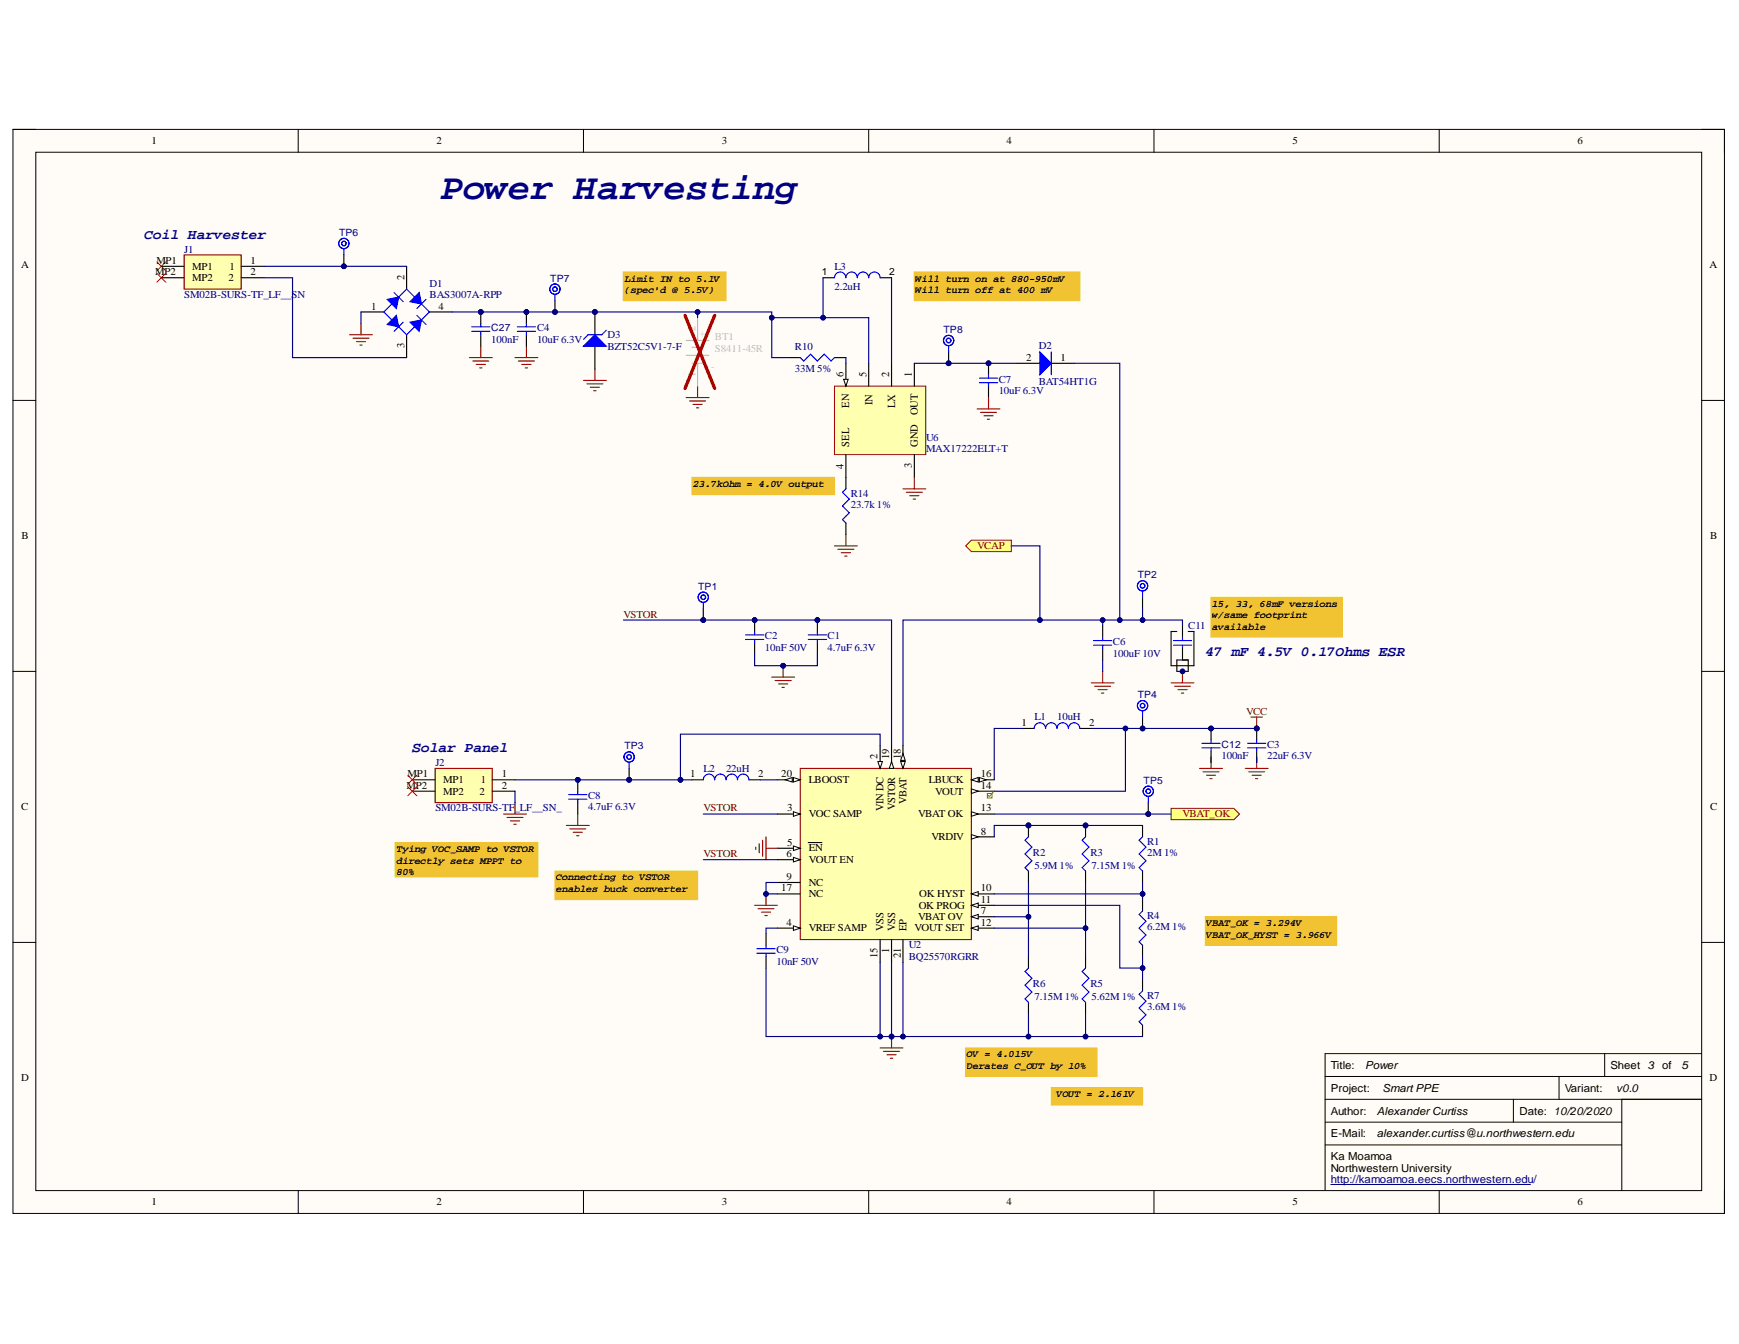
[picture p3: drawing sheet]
<svg xmlns="http://www.w3.org/2000/svg" width="279mm" height="216mm" viewBox="0 0 279 216" stroke-linecap="round" stroke-linejoin="round" font-family="sans-serif">
<defs><g id="words">
<text font-size="5.8" fill="#000080" x="70.8" y="31.9">Power Harvesting</text>
<g font-size="2.3" fill="#000080">
<text x="23.2" y="38.4">Coil Harvester</text>
<text x="193.6" y="105.3">47 mF 4.5V 0.17Ohms ESR</text>
<text x="66.2" y="120.9">Solar Panel</text>
</g>
<g font-size="1.8">
<text x="213.8" y="171.7">Title:</text>
<text x="219.3" y="171.7">Power</text>
<text x="258.8" y="171.7">Sheet 3</text>
<text x="267" y="171.7">of</text>
<text x="270.2" y="171.7">5</text>
<text x="213.8" y="175.3">Project:</text>
<text x="213.8" y="179.1">Author:</text>
<text x="221.2" y="179.1">AlexanderCurtiss</text>
<text x="222.1" y="175.3">Smart PPE</text>
<text x="244.1" y="179.1">Date: 10/20/2020</text>
<text x="251.4" y="175.3">Variant:</text>
<text x="259.7" y="175.3">v0.0</text>
<text x="213.8" y="182.7">E-Mail:</text>
<text x="221.2" y="182.7">alexander.curtiss@u.northwestern.edu</text>
<text x="213.8" y="186.3">Ka Moamoa</text>
<text x="213.8" y="188.2">Northwestern University</text>
</g>
<text font-size="1.8" fill="#000080" x="213.8" y="190.1">http://kamoamoa.eecs.northwestern.edu/</text>
<g font-size="1.7">
<text x="24.4" y="23.2">1</text>
<text x="70.1" y="23.2">2</text>
<text x="116" y="23.2">3</text>
<text x="161.7" y="23.2">4</text>
<text x="207.7" y="23.2">5</text>
<text x="253.4" y="23.2">6</text>
<text x="3.4" y="43.1">A</text>
<text x="25" y="44.2">MP2</text>
<text x="25.1" y="42.4">MP1</text>
<text x="30.9" y="43.3">MP1</text>
<text x="30.9" y="45.2">MP2</text>
<text x="36.7" y="45.2">2</text>
<text x="36.9" y="43.3">1</text>
<text x="40.3" y="42.4">1</text>
<text x="40.3" y="44.2">2</text>
<text x="65" y="45" transform="rotate(-90 65 45)">2</text>
<text x="274.7" y="43.1">A</text>
<text x="59.6" y="49.7">1</text>
<text x="70.5" y="49.7">4</text>
<text x="65" y="55.9" transform="rotate(-90 65 55.9)">3</text>
<text x="164.9" y="57.9">2</text>
<text x="170.4" y="57.9">1</text>
<text x="135.5" y="60.6" transform="rotate(-90 135.5 60.6)">6</text>
<text x="136.4" y="65.5" transform="rotate(-90 136.4 65.5)">EN</text>
<text x="139.2" y="60.6" transform="rotate(-90 139.2 60.6)">5</text>
<text x="140.2" y="65.1" transform="rotate(-90 140.2 65.1)">IN</text>
<text x="142.9" y="60.6" transform="rotate(-90 142.9 60.6)">2</text>
<text x="143.8" y="65.5" transform="rotate(-90 143.8 65.5)">LX</text>
<text x="146.5" y="60.6" transform="rotate(-90 146.5 60.6)">1</text>
<text x="136.4" y="71.7" transform="rotate(-90 136.4 71.7)">SEL</text>
<text x="147.4" y="71.7" transform="rotate(-90 147.4 71.7)">GND</text>
<text x="147.4" y="66.7" transform="rotate(-90 147.4 66.7)">OUT</text>
<text x="135.5" y="75.3" transform="rotate(-90 135.5 75.3)">4</text>
<text x="146.5" y="75.2" transform="rotate(-90 146.5 75.2)">3</text>
<text x="3.5" y="86.6">B</text>
<text x="274.7" y="86.6">B</text>
<text x="164.1" y="116.6">1</text>
<text x="175" y="116.6">2</text>
<text x="65.5" y="124.9">MP1</text>
<text x="71.2" y="125.8">MP1</text>
<text x="77.2" y="125.8">1</text>
<text x="80.6" y="124.9">1</text>
<text x="110.9" y="124.9">1</text>
<text x="121.8" y="124.9">2</text>
<text x="125.5" y="124.9">20</text>
<text x="129.9" y="125.8">LBOOST</text>
<text x="141" y="122" transform="rotate(-90 141 122)">2</text>
<text x="142.9" y="122" transform="rotate(-90 142.9 122)">19</text>
<text x="144.7" y="122" transform="rotate(-90 144.7 122)">18</text>
<text x="149.2" y="125.8">LBUCK</text>
<text x="157.6" y="124.9">16</text>
<text x="3.4" y="130.2">C</text>
<text x="65.3" y="126.7">MP2</text>
<text x="71.2" y="127.6">MP2</text>
<text x="77.1" y="127.6">2</text>
<text x="80.6" y="126.7">2</text>
<text x="126.5" y="130.3">3</text>
<text x="129.9" y="131.3">VOC SAMP</text>
<text x="141.9" y="130.3" transform="rotate(-90 141.9 130.3)">VIN DC</text>
<text x="143.8" y="130.2" transform="rotate(-90 143.8 130.2)">VSTOR</text>
<text x="145.7" y="129.2" transform="rotate(-90 145.7 129.2)">VBAT</text>
<text x="147.5" y="131.3">VBAT OK</text>
<text x="150.2" y="127.6">VOUT</text>
<text x="157.6" y="126.7">14</text>
<text x="157.6" y="130.3">13</text>
<text x="274.7" y="130.2">C</text>
<text x="126.4" y="137.7">6</text>
<text x="126.5" y="135.8">5</text>
<text x="129.9" y="136.8">EN</text>
<text x="149.6" y="135">VRDIV</text>
<text x="157.6" y="134.1">8</text>
<text x="125.5" y="143.2">17</text>
<text x="126.4" y="141.3">9</text>
<text x="129.9" y="138.6">VOUT EN</text>
<text x="129.9" y="142.3">NC</text>
<text x="157.6" y="143.2">10</text>
<text x="126.4" y="148.7">4</text>
<text x="129.9" y="149.6">VREF SAMP</text>
<text x="129.9" y="144.1">NC</text>
<text x="141.9" y="149.6" transform="rotate(-90 141.9 149.6)">VSS</text>
<text x="143.8" y="149.6" transform="rotate(-90 143.8 149.6)">VSS</text>
<text x="145.7" y="149.6" transform="rotate(-90 145.7 149.6)">EP</text>
<text x="146.9" y="149.6">VOUT SET</text>
<text x="147.5" y="147.8">VBAT OV</text>
<text x="147.6" y="146">OK PROG</text>
<text x="147.7" y="144.1">OK HYST</text>
<text x="157.6" y="148.7">12</text>
<text x="157.6" y="146.8">7</text>
<text x="157.6" y="145.1">11</text>
<text x="141" y="153.9" transform="rotate(-90 141 153.9)">15</text>
<text x="142.9" y="153" transform="rotate(-90 142.9 153)">1</text>
<text x="144.7" y="153.9" transform="rotate(-90 144.7 153.9)">21</text>
<text x="3.4" y="173.7">D</text>
<text x="274.7" y="173.7">D</text>
<text x="24.4" y="193.6">1</text>
<text x="70.1" y="193.6">2</text>
<text x="116" y="193.6">3</text>
<text x="161.7" y="193.6">4</text>
<text x="207.7" y="193.6">5</text>
<text x="253.4" y="193.6">6</text>
</g>
<g font-size="1.7" fill="#000080">
<text x="29.6" y="40.6">J1</text>
<text x="29.6" y="47.9">SM02B-SURS-TF_LF__SN</text>
<text x="69" y="46.1">D1</text>
<text x="69" y="47.9">BAS3007A-RPP</text>
<text x="134.1" y="46.6">2.2uH</text>
<text x="134.1" y="43.3">L3</text>
<text x="86.3" y="53.2">C4</text>
<text x="78.9" y="55.1">100nF</text>
<text x="86.3" y="55.1">10uF 6.3V</text>
<text x="97.6" y="54.3">D3</text>
<text x="97.6" y="56.2">BZT52C5V1-7-F</text>
<text x="127.7" y="56.2">R10</text>
<text x="127.7" y="59.8">33M 5%</text>
<text x="166.9" y="56">D2</text>
<text x="160.5" y="61.5">C7</text>
<text x="160.5" y="63.3">10uF 6.3V</text>
<text x="166.9" y="61.8">BAT54HT1G</text>
<text x="148.8" y="70.8">U6</text>
<text x="148.8" y="72.7">MAX17222ELT+T</text>
<text x="136.7" y="79.8">R14</text>
<text x="136.7" y="81.6">23.7k 1%</text>
<text x="190.9" y="101.1">C11</text>
<text x="122.9" y="102.7">C2</text>
<text x="122.9" y="104.6">10nF 50V</text>
<text x="133" y="102.7">C1</text>
<text x="133" y="104.6">4.7uF 6.3V</text>
<text x="178.8" y="103.6">C6</text>
<text x="178.8" y="105.5">100uF 10V</text>
<text x="166.2" y="115.7">L1</text>
<text x="169.9" y="115.7">10uH</text>
<text x="70" y="123.1">J2</text>
<text x="113" y="124">L2</text>
<text x="116.6" y="124">22uH</text>
<text x="196.2" y="122">100nF</text>
<text x="203.6" y="120.1">C3</text>
<text x="203.6" y="122">22uF 6.3V</text>
<text x="70" y="130.3">SM02B-SURS-TF_LF__SN_</text>
<text x="94.5" y="128.4">C8</text>
<text x="94.5" y="130.2">4.7uF 6.3V</text>
<text x="166" y="137.5">R2</text>
<text x="175.2" y="137.5">R3</text>
<text x="184.3" y="135.7">R1</text>
<text x="184.3" y="137.5">2M 1%</text>
<text x="166.2" y="139.6">5.9M 1%</text>
<text x="175.4" y="139.6">7.15M 1%</text>
<text x="184.3" y="147.6">R4</text>
<text x="184.3" y="149.5">6.2M 1%</text>
<text x="124.8" y="153.1">C9</text>
<text x="124.8" y="155">10nF 50V</text>
<text x="146" y="152.3">U2</text>
<text x="146" y="154.2">BQ25570RGRR</text>
<text x="166" y="158.6">R6</text>
<text x="166.2" y="160.6">7.15M 1%</text>
<text x="175.2" y="158.6">R5</text>
<text x="175.4" y="160.6">5.62M 1%</text>
<text x="184.3" y="160.5">R7</text>
<text x="184.3" y="162.3">3.6M 1%</text>
</g>
<g font-size="1.7" fill="#bfbebc">
<text x="111.7" y="53.2" transform="rotate(-90 111.7 53.2)">2</text>
<text x="112.4" y="53.2" transform="rotate(90 112.4 53.2)">+</text>
<text x="114.8" y="58.7" transform="rotate(-180 114.8 58.7)">-</text>
<text x="114.9" y="54.6">BT1</text>
<text x="114.9" y="56.5">S8411-45R</text>
<text x="111.7" y="60.5" transform="rotate(-90 111.7 60.5)">1</text>
</g>
<g font-size="1.7" fill="#800000">
<text x="157" y="88.2">VCAP</text>
<text x="100.2" y="99.2">VSTOR</text>
<text x="200.2" y="114.8">VCC</text>
<text x="113" y="130.3">VSTOR</text>
<text x="190" y="131.3">VBAT_OK</text>
<text x="113" y="137.7">VSTOR</text>
</g>
<g font-size="1.6" fill="#000080">
<text x="54.5" y="37.9">TP6</text>
<text x="88.4" y="45.3">TP7</text>
<text x="78.9" y="53.2">C27</text>
<text x="151.6" y="53.5">TP8</text>
<text x="112.2" y="94.7">TP1</text>
<text x="182.8" y="92.9">TP2</text>
<text x="182.8" y="112.2">TP4</text>
<text x="100.3" y="120.4">TP3</text>
<text x="183.7" y="125.9">TP5</text>
<text x="196.2" y="120.1">C12</text>
</g>
<g font-size="1.6">
<text x="100.3" y="45.3">Limit IN to 5.1V</text>
<text x="100.3" y="47">(spec'd @ 5.5V)</text>
<text x="132" y="44.2">1</text>
<text x="142.9" y="44.2">2</text>
<text x="147.1" y="45.3">Will turn on at 880-950mV</text>
<text x="147.1" y="47">Will turn off at 400 mV</text>
<text x="111.3" y="78.2">23.7kOhm = 4.0V output</text>
<text x="194.7" y="97.4">15, 33, 68mF versions</text>
<text x="194.7" y="99.3">w/same footprint</text>
<text x="194.7" y="101.2">available</text>
<text x="63.7" y="136.9">Tying VOC_SAMP to VSTOR</text>
<text x="63.7" y="138.7">directly sets MPPT to</text>
<text x="63.7" y="140.6">80%</text>
<text x="89.3" y="141.4">Connecting to VSTOR</text>
<text x="89.3" y="143.3">enables buck converter</text>
<text x="193.8" y="148.8">VBAT_OK = 3.294V</text>
<text x="193.8" y="150.6">VBAT_OK_HYST = 3.966V</text>
<text x="155.3" y="169.8">OV = 4.015V</text>
<text x="155.3" y="171.7">Derates C_OUT by 10%</text>
<text x="169.8" y="176.3">VOUT = 2.161V</text>
</g>
</g></defs>
<path d="M2.1 20.8h275v174.1h-275z" fill-rule="evenodd" fill="#fffcf8"/>
<path d="M2.1 20.8h275v174.1h-275z" fill="none" stroke="#000" stroke-width=".16"/>
<path d="M5.8 24.5h267.6v166.8h-267.6z" fill-rule="evenodd" fill="#fffcf8"/>
<g fill="none" stroke="#000" stroke-width=".16">
<path d="M2.1 20.8h3.7M5.8 24.5h267.6v166.8h-267.6zM47.9 20.8v3.7M93.7 20.8v3.7M139.6 20.8v3.7M185.4 20.8v3.7M231.2 20.8v3.7M273.4 20.8h3.7v3.7M2.1 64.3h3.7M273.4 64.3h3.7M2.1 107.9h3.7M273.4 107.9h3.7"/>
<path d="M2.1 151.4h3.7M273.4 151.4h3.7M212.9 172.9h60.5M212.9 176.6h60.5M243.2 176.6v3.7M250.5 172.9v3.7M257.8 169.3v3.6M260.6 176.6v14.7M273.4 169.3h-60.5v22M47.9 191.3v3.6M93.7 191.3v3.6M139.6 191.3v3.6"/>
<path d="M185.4 191.3v3.6M212.9 180.3h47.7M212.9 183.9h47.7M231.2 191.3v3.6M277.1 191.3v3.6"/>
</g>
<path d="M213.8 190.3h32.1" fill="none" stroke="#000080" stroke-width=".17"/>
<path d="M111.2 125.3h1.8M120.3 125.3h1.9" fill="none" stroke="#000" stroke-width=".18"/>
<path d="M113 125.3a.91 .91 0 0 1 .9-1 .91 .91 0 0 1 .9 1 .92 .92 0 0 1 .9-1 .92 .92 0 0 1 1 1 .92 .92 0 0 1 .9-1 .92 .92 0 0 1 .9 1 .92 .92 0 0 1 .9-1 .92 .92 0 0 1 .9 1" fill="none" stroke="#00f" stroke-width=".18"/>
<path d="M128.6 123.4h27.5v27.5h-27.5z" fill-rule="evenodd" fill="#ffffb0"/>
<path d="M128.6 123.4h27.5v27.5h-27.5z" fill="none" stroke="#800000" stroke-width=".18"/>
<path d="M141.4 119.8v3.6" fill="none" stroke="#000" stroke-width=".18"/>
<path d="M141 122.3h.8l-.4 1.1z" fill="#f8fcff"/>
<path d="M141 122.3h.8l-.4 1.1z" fill="none" stroke="#000" stroke-width=".16"/>
<path d="M156.1 127.1h3.6" fill="none" stroke="#000" stroke-width=".18"/>
<path d="M156.1 126.7l1.1 .4-1.1 .4z" fill="#f8fcff"/>
<path d="M156.1 126.7l1.1 .4-1.1 .4z" fill="none" stroke="#000" stroke-width=".16"/>
<path d="M124.9 138.1h3.7" fill="none" stroke="#000" stroke-width=".18"/>
<path d="M127.5 137.7l1.1 .4-1.1 .4z" fill="#f8fcff"/>
<path d="M127.5 137.7l1.1 .4-1.1 .4z" fill="none" stroke="#000" stroke-width=".16"/>
<path d="M156.1 149.1h3.6" fill="none" stroke="#000" stroke-width=".18"/>
<path d="M156.1 149.1l1.1-.4v.8z" fill="#f8fcff"/>
<path d="M156.1 149.1l1.1-.4v.8z" fill="none" stroke="#000" stroke-width=".16"/>
<path d="M145.1 119.8v3.6" fill="none" stroke="#000" stroke-width=".18"/>
<path d="M144.7 122.3h.7l-.3 1.1z" fill="#f8fcff"/>
<path d="M144.7 122.3h.7l-.3 1.1z" fill="none" stroke="#000" stroke-width=".16"/>
<path d="M145.1 121.1l.3 1.1h-.7z" fill="#f8fcff"/>
<path d="M145.1 121.1l.3 1.1h-.7z" fill="none" stroke="#000" stroke-width=".16"/>
<path d="M156.1 130.8h3.6" fill="none" stroke="#000" stroke-width=".18"/>
<path d="M156.1 130.4l1.1 .4-1.1 .3z" fill="#f8fcff"/>
<path d="M156.1 130.4l1.1 .4-1.1 .3z" fill="none" stroke="#000" stroke-width=".16"/>
<path d="M156.1 147.3h3.6" fill="none" stroke="#000" stroke-width=".18"/>
<path d="M156.1 147.3l1.1-.4v.7z" fill="#f8fcff"/>
<path d="M156.1 147.3l1.1-.4v.7z" fill="none" stroke="#000" stroke-width=".16"/>
<path d="M156.1 143.6h3.6" fill="none" stroke="#000" stroke-width=".18"/>
<path d="M156.1 143.6l1.1-.4v.8z" fill="#f8fcff"/>
<path d="M156.1 143.6l1.1-.4v.8z" fill="none" stroke="#000" stroke-width=".16"/>
<path d="M156.1 145.4h3.6" fill="none" stroke="#000" stroke-width=".18"/>
<path d="M156.1 145.4l1.1-.3v.7z" fill="#f8fcff"/>
<path d="M156.1 145.4l1.1-.3v.7z" fill="none" stroke="#000" stroke-width=".16"/>
<path d="M124.9 136.3h3.7" fill="none" stroke="#000" stroke-width=".18"/>
<path d="M127.5 135.9l1.1 .4-1.1 .3z" fill="#f8fcff"/>
<path d="M127.5 135.9l1.1 .4-1.1 .3z" fill="none" stroke="#000" stroke-width=".16"/>
<path d="M124.9 125.3h3.7M129.9 135.3h2.1M145.1 150.9v3.7" fill="none" stroke="#000" stroke-width=".18"/>
<path d="M127.5 124.9l1.1 .4-1.1 .3z" fill="#f8fcff"/>
<path d="M127.5 124.9l1.1 .4-1.1 .3z" fill="none" stroke="#000" stroke-width=".16"/>
<path d="M126.2 125.3l1.1-.4v.7z" fill="#f8fcff"/>
<path d="M126.2 125.3l1.1-.4v.7z" fill="none" stroke="#000" stroke-width=".16"/>
<path d="M156.1 125.3h3.6" fill="none" stroke="#000" stroke-width=".18"/>
<path d="M156.1 125.3l1.1-.4v.7z" fill="#f8fcff"/>
<path d="M156.1 125.3l1.1-.4v.7z" fill="none" stroke="#000" stroke-width=".16"/>
<path d="M157.4 124.9l1.1 .4-1.1 .3z" fill="#f8fcff"/>
<path d="M157.4 124.9l1.1 .4-1.1 .3z" fill="none" stroke="#000" stroke-width=".16"/>
<path d="M124.9 130.8h3.7" fill="none" stroke="#000" stroke-width=".18"/>
<path d="M127.5 130.4l1.1 .4-1.1 .3z" fill="#f8fcff"/>
<path d="M127.5 130.4l1.1 .4-1.1 .3z" fill="none" stroke="#000" stroke-width=".16"/>
<path d="M156.1 134.4h3.6" fill="none" stroke="#000" stroke-width=".18"/>
<path d="M156.1 134.1l1.1 .3-1.1 .4z" fill="#f8fcff"/>
<path d="M156.1 134.1l1.1 .3-1.1 .4z" fill="none" stroke="#000" stroke-width=".16"/>
<path d="M124.9 149.1h3.7" fill="none" stroke="#000" stroke-width=".18"/>
<path d="M127.5 148.7l1.1 .4-1.1 .4z" fill="#f8fcff"/>
<path d="M127.5 148.7l1.1 .4-1.1 .4z" fill="none" stroke="#000" stroke-width=".16"/>
<path d="M143.2 119.8v3.6" fill="none" stroke="#000" stroke-width=".18"/>
<path d="M143.2 122.3l.4 1.1h-.7z" fill="#f8fcff"/>
<path d="M143.2 122.3l.4 1.1h-.7z" fill="none" stroke="#000" stroke-width=".16"/>
<path d="M124.9 141.8h3.7M124.9 143.6h3.7M141.4 150.9v3.7M143.2 150.9v3.7" fill="none" stroke="#000" stroke-width=".18"/>
<g fill="none" stroke="#800000" stroke-width=".18">
<path d="M91 132.6h3.7M91.5 133.2h2.6M92.1 133.7h1.5M92.6 134.3h.4M92.8 130.8v1.8M121.4 136.1v.3M122 135.5v1.5M122.5 135v2.5M123.1 134.4v3.7M123.1 136.3h1.8M141.4 168.3h3.7M142 168.9h2.5"/>
<path d="M142.5 169.4h1.5M143.1 170h.3M143.2 166.5v1.8"/>
</g>
<circle cx="143.2" cy="166.5" r=".37" fill="#000080"/>
<circle cx="143.2" cy="166.5" r=".37" fill="none" stroke="#000080" stroke-width=".16"/>
<circle cx="101.1" cy="125.3" r=".37" fill="#000080"/>
<circle cx="101.1" cy="125.3" r=".37" fill="none" stroke="#000080" stroke-width=".16"/>
<path d="M101.1 123.4v1.9" fill="none" stroke="#000" stroke-width=".18"/>
<circle cx="101.1" cy="125.3" r=".37" fill="#000080"/>
<circle cx="101.1" cy="125.3" r=".37" fill="none" stroke="#000080" stroke-width=".16"/>
<g fill="none" stroke="#00f" stroke-width=".18">
<path d="M101.1 122.5v.9"/>
<circle cx="101.1" cy="121.6" r=".37"/>
<circle cx="101.1" cy="121.6" r=".82"/>
</g>
<path d="M124 108.8h3.7M124.5 109.3h2.6M125.1 109.9h1.5M125.6 110.4h.4M125.8 106.9v1.9" fill="none" stroke="#800000" stroke-width=".18"/>
<circle cx="125.8" cy="106.9" r=".36" fill="#000080"/>
<circle cx="125.8" cy="106.9" r=".36" fill="none" stroke="#000080" stroke-width=".16"/>
<circle cx="113" cy="99.6" r=".37" fill="#000080"/>
<circle cx="113" cy="99.6" r=".37" fill="none" stroke="#000080" stroke-width=".16"/>
<path d="M113 97.8v1.8" fill="none" stroke="#000" stroke-width=".18"/>
<circle cx="113" cy="99.6" r=".37" fill="#000080"/>
<circle cx="113" cy="99.6" r=".37" fill="none" stroke="#000080" stroke-width=".16"/>
<g fill="none" stroke="#00f" stroke-width=".18">
<path d="M113 96.9v.9M183.6 95v.9M166.2 117a.92 .92 0 0 1 .9-.9 .92 .92 0 0 1 .9 .9 .92 .92 0 0 1 .9-.9 .92 .92 0 0 1 .9 .9 .92 .92 0 0 1 .9-.9 .92 .92 0 0 1 1 .9 .91 .91 0 0 1 1.2-.8l.5 .5 .1 .3"/>
<circle cx="113" cy="95.9" r=".37"/>
<circle cx="113" cy="95.9" r=".83"/>
<circle cx="113" cy="95.9" r=".82"/>
<circle cx="183.6" cy="94.1" r=".82"/>
<circle cx="183.6" cy="94.1" r=".83"/>
<circle cx="183.6" cy="94.1" r=".37"/>
</g>
<path d="M183.6 95.9v1.9M164.3 117h1.9M173.5 117h1.8" fill="none" stroke="#000" stroke-width=".18"/>
<path d="M201 115.2h1.8M201.9 115.2v1.8M200.1 123.4h3.6M200.6 124h2.6M201.2 124.5h1.4M201.7 125.1h.4M201.9 121.6v1.8" fill="none" stroke="#800000" stroke-width=".18"/>
<circle cx="201.9" cy="117" r=".37" fill="#000080"/>
<circle cx="201.9" cy="117" r=".37" fill="none" stroke="#000080" stroke-width=".16"/>
<circle cx="174.4" cy="132.6" r=".37" fill="#000080"/>
<circle cx="174.4" cy="132.6" r=".37" fill="none" stroke="#000080" stroke-width=".16"/>
<path d="M174.4 132.6v1.8" fill="none" stroke="#000" stroke-width=".18"/>
<circle cx="174.4" cy="132.6" r=".37" fill="#000080"/>
<circle cx="174.4" cy="132.6" r=".37" fill="none" stroke="#000080" stroke-width=".16"/>
<path d="M174.4 139.9v1.9" fill="none" stroke="#000" stroke-width=".18"/>
<path d="M174.4 134.4l-.5 .6 1.1 1.1-1.1 1.1 1.1 1.1-1.1 1.1 .5 .5" fill="none" stroke="#00f" stroke-width=".18"/>
<circle cx="165.2" cy="132.6" r=".37" fill="#000080"/>
<circle cx="165.2" cy="132.6" r=".37" fill="none" stroke="#000080" stroke-width=".16"/>
<path d="M165.2 132.6v1.8" fill="none" stroke="#000" stroke-width=".18"/>
<circle cx="165.2" cy="132.6" r=".37" fill="#000080"/>
<circle cx="165.2" cy="132.6" r=".37" fill="none" stroke="#000080" stroke-width=".16"/>
<path d="M165.2 139.9v1.9M165.2 153.7v1.8M174.4 153.7v1.8M183.6 144.5v1.8M183.6 151.8v1.9M165.2 161v1.8M174.4 161v1.8" fill="none" stroke="#000" stroke-width=".18"/>
<path d="M165.2 134.4l-.5 .6 1.1 1.1-1.1 1.1 1.1 1.1-1.1 1.1 .5 .5M165.2 155.5l-.5 .6 1.1 1.1-1.1 1.1 1.1 1.1-1.1 1.1 .5 .5M174.4 155.5l-.5 .6 1.1 1.1-1.1 1.1 1.1 1.1-1.1 1.1 .5 .5M183.6 146.3l-.6 .6 1.1 1.1-1.1 1.1 1.1 1.1-1.1 1.1 .6 .5" fill="none" stroke="#00f" stroke-width=".18"/>
<path d="M188.2 129.9h10l1 .9-1 .9h-10z" fill-rule="evenodd" fill="#ffff80"/>
<path d="M188.2 129.9h10l1 .9-1 .9h-10z" fill="none" stroke="#800000" stroke-width=".16"/>
<circle cx="184.5" cy="130.8" r=".37" fill="#000080"/>
<circle cx="184.5" cy="130.8" r=".37" fill="none" stroke="#000080" stroke-width=".16"/>
<path d="M184.5 128.9v1.9" fill="none" stroke="#000" stroke-width=".18"/>
<circle cx="184.5" cy="130.8" r=".37" fill="#000080"/>
<circle cx="184.5" cy="130.8" r=".37" fill="none" stroke="#000080" stroke-width=".16"/>
<g fill="none" stroke="#00f" stroke-width=".18">
<path d="M184.5 128v.9"/>
<circle cx="184.5" cy="127.1" r=".37"/>
<circle cx="184.5" cy="127.1" r=".82"/>
</g>
<circle cx="183.6" cy="117" r=".36" fill="#000080"/>
<circle cx="183.6" cy="117" r=".36" fill="none" stroke="#000080" stroke-width=".16"/>
<path d="M183.6 115.2v1.8" fill="none" stroke="#000" stroke-width=".18"/>
<circle cx="183.6" cy="117" r=".36" fill="#000080"/>
<circle cx="183.6" cy="117" r=".36" fill="none" stroke="#000080" stroke-width=".16"/>
<g fill="none" stroke="#00f" stroke-width=".18">
<path d="M63.3 47l1.5 1.5M65.3 46.4l3.7 3.7-3.7 3.7-3.6-3.7zM183.6 114.3v.9"/>
<circle cx="183.6" cy="113.4" r=".82"/>
<circle cx="183.6" cy="113.4" r=".83"/>
<circle cx="183.6" cy="113.4" r=".37"/>
</g>
<path d="M80.9 130.8h3.7M81.5 131.3h2.5M82 131.9h1.5M82.6 132.4h.3M82.7 128.9v1.9" fill="none" stroke="#800000" stroke-width=".18"/>
<path d="M58 50.1h3.7M65.3 42.8v3.6M65.3 53.8v3.6M69 50.1h3.7" fill="none" stroke="#000" stroke-width=".18"/>
<path d="M62.2 48.1l1.8-.4-.3 1.9z" fill="#00f"/>
<path d="M62.2 48.1l1.8-.4-.3 1.9zM68.4 48.1l-1.4 1.5" fill="none" stroke="#00f" stroke-width=".18"/>
<path d="M65.9 48.5l1.4-1.5 .4 1.8z" fill="#00f"/>
<path d="M64.8 51.8l-1.5 1.4M65.9 48.5l1.4-1.5 .4 1.8z" fill="none" stroke="#00f" stroke-width=".18"/>
<path d="M62.2 52.1l1.5-1.4 .3 1.8z" fill="#00f"/>
<path d="M62.2 52.1l1.5-1.4 .3 1.8zM67 50.7l1.4 1.4" fill="none" stroke="#00f" stroke-width=".18"/>
<path d="M65.9 51.8l1.8-.4-.4 1.8z" fill="#00f"/>
<path d="M65.9 51.8l1.8-.4-.4 1.8z" fill="none" stroke="#00f" stroke-width=".18"/>
<path d="M56.2 53.8h3.6M56.7 54.3h2.6M57.3 54.9h1.4M57.8 55.4h.4M58 51.9v1.9" fill="none" stroke="#800000" stroke-width=".18"/>
<path d="M63.5 135.3h22.9v5.5h-22.9z" fill-rule="evenodd" fill="#f1c232"/>
<path d="M63.5 135.3h22.9v5.5h-22.9z" fill="none" stroke="#f1c232" stroke-width=".18"/>
<path d="M193.7 147.3h21v4.5h-21z" fill-rule="evenodd" fill="#f1c232"/>
<path d="M193.7 147.3h21v4.5h-21z" fill="none" stroke="#f1c232" stroke-width=".18"/>
<path d="M155.2 168.3h21v4.6h-21z" fill-rule="evenodd" fill="#f1c232"/>
<path d="M155.2 168.3h21v4.6h-21z" fill="none" stroke="#f1c232" stroke-width=".18"/>
<path d="M168.9 174.8h14.7v2.7h-14.7z" fill-rule="evenodd" fill="#f1c232"/>
<path d="M168.9 174.8h14.7v2.7h-14.7z" fill="none" stroke="#f1c232" stroke-width=".18"/>
<circle cx="194.6" cy="117" r=".37" fill="#000080"/>
<circle cx="194.6" cy="117" r=".37" fill="none" stroke="#000080" stroke-width=".16"/>
<path d="M194.6 117v1.9" fill="none" stroke="#000" stroke-width=".18"/>
<circle cx="194.6" cy="117" r=".37" fill="#000080"/>
<circle cx="194.6" cy="117" r=".37" fill="none" stroke="#000080" stroke-width=".16"/>
<path d="M177.2 100.5v1.9M177.2 104.2v1.8M194.6 120.7v1.8" fill="none" stroke="#000" stroke-width=".18"/>
<path d="M175.7 102.9h2.9M175.7 103.6h2.9M177.2 102.4v.5M177.2 103.6v.6M193.1 119.4h2.9M194.6 118.9v.5M193.1 120.1h2.9M194.6 120.1v.6" fill="none" stroke="#00f" stroke-width=".18"/>
<g fill="none" stroke="#800000" stroke-width=".18">
<path d="M75.4 57.4h3.7M76 58h2.5M76.5 58.5h1.5M77.1 59.1h.3M77.2 55.6v1.8M82.7 57.4h3.7M83.3 58h2.6M83.8 58.5h1.5M84.4 59.1h.4M84.6 55.6v1.8M192.7 123.4h3.7M193.3 124h2.6"/>
<path d="M193.8 124.5h1.5M194.4 125.1h.4M194.6 121.6v1.8"/>
</g>
<circle cx="55.2" cy="42.8" r=".36" fill="#000080"/>
<circle cx="55.2" cy="42.8" r=".36" fill="none" stroke="#000080" stroke-width=".16"/>
<path d="M55.2 40.9v1.9" fill="none" stroke="#000" stroke-width=".18"/>
<circle cx="55.2" cy="42.8" r=".36" fill="#000080"/>
<circle cx="55.2" cy="42.8" r=".36" fill="none" stroke="#000080" stroke-width=".16"/>
<g fill="none" stroke="#00f" stroke-width=".18">
<path d="M55.2 40v.9"/>
<circle cx="55.2" cy="39.1" r=".37"/>
<circle cx="55.2" cy="39.1" r=".83"/>
</g>
<circle cx="89.2" cy="50.1" r=".36" fill="#000080"/>
<circle cx="89.2" cy="50.1" r=".36" fill="none" stroke="#000080" stroke-width=".16"/>
<path d="M89.2 48.3v1.8" fill="none" stroke="#000" stroke-width=".18"/>
<circle cx="89.2" cy="50.1" r=".36" fill="#000080"/>
<circle cx="89.2" cy="50.1" r=".36" fill="none" stroke="#000080" stroke-width=".16"/>
<g fill="none" stroke="#00f" stroke-width=".18">
<path d="M89.2 47.4v.9"/>
<circle cx="89.2" cy="46.4" r=".37"/>
<circle cx="89.2" cy="46.4" r=".83"/>
</g>
<path d="M89.2 139.9h22.9v4.6h-22.9z" fill-rule="evenodd" fill="#f1c232"/>
<path d="M89.2 139.9h22.9v4.6h-22.9z" fill="none" stroke="#f1c232" stroke-width=".18"/>
<path d="M134.1 62h14.6v11h-14.6z" fill-rule="evenodd" fill="#ffffb0"/>
<path d="M134.1 62h14.6v11h-14.6z" fill="none" stroke="#800000" stroke-width=".16"/>
<path d="M135.9 58.4v3.6M139.6 58.4v3.6M143.2 58.4v3.6M146.9 58.4v3.6M135.9 73v3.7M146.9 73v3.7" fill="none" stroke="#000" stroke-width=".18"/>
<path d="M135.5 60.9h.8l-.4 1.1z" fill="#f8fcff"/>
<path d="M135.5 60.9h.8l-.4 1.1z" fill="none" stroke="#000" stroke-width=".16"/>
<path d="M126.7 57.4h1.9M132.2 44.6h1.9M134.1 57.4h1.8M141.4 44.6h1.8M163.4 58.4h3.7M168.9 58.4h3.7" fill="none" stroke="#000" stroke-width=".18"/>
<path d="M128.6 57.4l.5 .6 1.1-1.1 1.1 1.1 1.1-1.1 1.1 1.1 .6-.6M134.1 44.6a.92 .92 0 0 1 .9-.9 .92 .92 0 0 1 .9 .9 .92 .92 0 0 1 .9-.9 .92 .92 0 0 1 .9 .9 .91 .91 0 0 1 1-.9 .91 .91 0 0 1 .9 .9 .92 .92 0 0 1 .9-.9 .92 .92 0 0 1 .9 .9" fill="none" stroke="#00f" stroke-width=".18"/>
<path d="M134.1 87.7h3.6M134.6 88.2h2.6M135.2 88.8h1.4M135.7 89.3h.4M135.9 85.9v1.8" fill="none" stroke="#800000" stroke-width=".18"/>
<path d="M167.1 56.5l1.8 1.9-1.8 1.8z" fill="#00f"/>
<path d="M167.1 56.5l1.8 1.9-1.8 1.8zM168.9 56.5v3.7" fill="none" stroke="#00f" stroke-width=".18"/>
<circle cx="152.4" cy="58.4" r=".37" fill="#000080"/>
<circle cx="152.4" cy="58.4" r=".37" fill="none" stroke="#000080" stroke-width=".16"/>
<path d="M152.4 56.5v1.9" fill="none" stroke="#000" stroke-width=".18"/>
<circle cx="152.4" cy="58.4" r=".37" fill="#000080"/>
<circle cx="152.4" cy="58.4" r=".37" fill="none" stroke="#000080" stroke-width=".16"/>
<g fill="none" stroke="#00f" stroke-width=".18">
<path d="M152.4 55.6v.9"/>
<circle cx="152.4" cy="54.7" r=".37"/>
<circle cx="152.4" cy="54.7" r=".82"/>
</g>
<path d="M111.2 76.7h22.9v2.7h-22.9z" fill-rule="evenodd" fill="#f1c232"/>
<path d="M111.2 76.7h22.9v2.7h-22.9z" fill="none" stroke="#f1c232" stroke-width=".18"/>
<path d="M145.1 78.5h3.6M145.6 79.1h2.6M146.2 79.6h1.4M146.9 76.7v1.8M146.7 80.2h.4" fill="none" stroke="#800000" stroke-width=".18"/>
<circle cx="95.6" cy="50.1" r=".37" fill="#000080"/>
<circle cx="95.6" cy="50.1" r=".37" fill="none" stroke="#000080" stroke-width=".16"/>
<path d="M95.6 50.1v3.7M95.6 55.6v3.7" fill="none" stroke="#000" stroke-width=".18"/>
<circle cx="95.6" cy="50.1" r=".37" fill="#000080"/>
<circle cx="95.6" cy="50.1" r=".37" fill="none" stroke="#000080" stroke-width=".16"/>
<path d="M93.7 55.6l1.9-1.8 1.8 1.8z" fill="#00f"/>
<path d="M93.7 55.6l1.9-1.8 1.8 1.8zM97.4 53l-.7 .8h-2.2l-.8 .7" fill="none" stroke="#00f" stroke-width=".18"/>
<path d="M95.6 59.3v1.8M93.7 61.1h3.7M94.3 61.7h2.6M94.8 62.2h1.5M95.4 62.8h.4" fill="none" stroke="#800000" stroke-width=".18"/>
<path d="M100.2 43.7h16.5v4.6h-16.5z" fill-rule="evenodd" fill="#f1c232"/>
<path d="M100.2 43.7h16.5v4.6h-16.5z" fill="none" stroke="#f1c232" stroke-width=".18"/>
<path d="M146.9 43.7h26.6v4.6h-26.6z" fill-rule="evenodd" fill="#f1c232"/>
<path d="M146.9 43.7h26.6v4.6h-26.6z" fill="none" stroke="#f1c232" stroke-width=".18"/>
<path d="M158.6 127.5h.8v.7h-.8zM159.3 127.6l-.4 .4-.2-.2M159.7 127.1l-.3 .4" fill="none" stroke="#0f0" stroke-width=".16"/>
<path d="M183.6 132.6v1.8M183.6 139.9v1.9M183.6 157.4v1.8M183.6 164.7v1.8" fill="none" stroke="#000" stroke-width=".18"/>
<path d="M183.6 134.4l-.6 .6 1.1 1.1-1.1 1.1 1.1 1.1-1.1 1.1 .6 .5M183.6 159.2l-.6 .5 1.1 1.1-1.1 1.1 1.1 1.1-1.1 1.1 .6 .6" fill="none" stroke="#00f" stroke-width=".18"/>
<path d="M194.6 95.9h21v6.5h-21z" fill-rule="evenodd" fill="#f1c232"/>
<path d="M194.6 95.9h21v6.5h-21z" fill="none" stroke="#f1c232" stroke-width=".18"/>
<path d="M189.1 107.9v-1.9h1.8v1.9M189.1 101.4h-.9v5.5h3.6v-5.5h-.9M190 100.5v1.9M190 104.2v1.8" fill="none" stroke="#000" stroke-width=".18"/>
<path d="M188.5 103.6h3M188.5 102.9h3M190 102.4v.5M190 103.6v.6" fill="none" stroke="#00f" stroke-width=".18"/>
<path d="M69.9 123.4h9.2v5.5h-9.2z" fill-rule="evenodd" fill="#ffffb0"/>
<path d="M69.9 123.4h9.2v5.5h-9.2z" fill="none" stroke="#800000" stroke-width=".18"/>
<path d="M66.2 125.3h3.7M66.2 127.1h3.7M79.1 125.3h3.6M79.1 127.1h3.6" fill="none" stroke="#000" stroke-width=".18"/>
<path d="M25.2 42l1.5 1.5M25.2 43.9l1.5 1.4M26.7 42l-1.5 1.5M26.7 43.9l-1.5 1.4M65.5 124.5l1.5 1.5M65.5 126.4l1.5 1.4M67 124.5l-1.5 1.5M67 126.4l-1.5 1.4" fill="none" stroke="#f00" stroke-width=".16"/>
<circle cx="92.8" cy="125.3" r=".37" fill="#000080"/>
<circle cx="92.8" cy="125.3" r=".37" fill="none" stroke="#000080" stroke-width=".16"/>
<path d="M92.8 125.3v1.8M92.8 128.9v1.9" fill="none" stroke="#000" stroke-width=".18"/>
<circle cx="92.8" cy="125.3" r=".37" fill="#000080"/>
<circle cx="92.8" cy="125.3" r=".37" fill="none" stroke="#000080" stroke-width=".16"/>
<path d="M91.4 127.6h2.9M91.4 128.4h2.9M92.8 127.1v.5M92.8 128.4v.5M121.6 152.4h2.9M121.6 153.1h2.9M123.1 151.8v.6M123.1 153.1v.6" fill="none" stroke="#00f" stroke-width=".18"/>
<path d="M123.1 150v1.8M123.1 153.7v1.8" fill="none" stroke="#000" stroke-width=".18"/>
<path d="M175.3 109.7h3.7M175.9 110.2h2.5M176.4 110.8h1.5M177 111.3h.3M177.2 107.9v1.8" fill="none" stroke="#800000" stroke-width=".18"/>
<circle cx="121.2" cy="99.6" r=".36" fill="#000080"/>
<circle cx="121.2" cy="99.6" r=".36" fill="none" stroke="#000080" stroke-width=".16"/>
<path d="M121.2 99.6v1.8M121.2 103.3v1.8" fill="none" stroke="#000" stroke-width=".18"/>
<circle cx="121.2" cy="99.6" r=".36" fill="#000080"/>
<circle cx="121.2" cy="99.6" r=".36" fill="none" stroke="#000080" stroke-width=".16"/>
<path d="M119.8 102h2.9M119.8 102.7h2.9M121.2 101.4v.6M121.2 102.7v.6" fill="none" stroke="#00f" stroke-width=".18"/>
<circle cx="131.3" cy="99.6" r=".36" fill="#000080"/>
<circle cx="131.3" cy="99.6" r=".36" fill="none" stroke="#000080" stroke-width=".16"/>
<path d="M131.3 99.6v1.8M131.3 103.3v1.8" fill="none" stroke="#000" stroke-width=".18"/>
<circle cx="131.3" cy="99.6" r=".36" fill="#000080"/>
<circle cx="131.3" cy="99.6" r=".36" fill="none" stroke="#000080" stroke-width=".16"/>
<path d="M129.9 102h2.9M129.9 102.7h2.9M131.3 101.4v.6M131.3 102.7v.6" fill="none" stroke="#00f" stroke-width=".18"/>
<path d="M121.2 145.4h3.7M121.8 146h2.6M122.3 146.5h1.5M122.9 147.1h.4M123.1 143.6v1.8" fill="none" stroke="#800000" stroke-width=".18"/>
<circle cx="123.1" cy="143.6" r=".37" fill="#000080"/>
<circle cx="123.1" cy="143.6" r=".37" fill="none" stroke="#000080" stroke-width=".16"/>
<circle cx="201.9" cy="117" r=".37" fill="#000080"/>
<circle cx="201.9" cy="117" r=".37" fill="none" stroke="#000080" stroke-width=".16"/>
<path d="M201.9 117v1.9M201.9 120.7v1.8" fill="none" stroke="#000" stroke-width=".18"/>
<circle cx="201.9" cy="117" r=".37" fill="#000080"/>
<circle cx="201.9" cy="117" r=".37" fill="none" stroke="#000080" stroke-width=".16"/>
<path d="M200.4 119.4h3M201.9 118.9v.5M200.4 120.1h3M201.9 120.1v.6" fill="none" stroke="#00f" stroke-width=".18"/>
<circle cx="77.2" cy="50.1" r=".36" fill="#000080"/>
<circle cx="77.2" cy="50.1" r=".36" fill="none" stroke="#000080" stroke-width=".16"/>
<path d="M77.2 50.1v1.8" fill="none" stroke="#000" stroke-width=".18"/>
<circle cx="77.2" cy="50.1" r=".36" fill="#000080"/>
<circle cx="77.2" cy="50.1" r=".36" fill="none" stroke="#000080" stroke-width=".16"/>
<path d="M77.2 53.8v1.8" fill="none" stroke="#000" stroke-width=".18"/>
<path d="M75.8 53.2h2.9M75.8 52.5h2.9M77.2 51.9v.6M77.2 53.2v.6" fill="none" stroke="#00f" stroke-width=".18"/>
<circle cx="84.6" cy="50.1" r=".36" fill="#000080"/>
<circle cx="84.6" cy="50.1" r=".36" fill="none" stroke="#000080" stroke-width=".16"/>
<path d="M84.6 50.1v1.8M84.6 53.8v1.8" fill="none" stroke="#000" stroke-width=".18"/>
<circle cx="84.6" cy="50.1" r=".36" fill="#000080"/>
<circle cx="84.6" cy="50.1" r=".36" fill="none" stroke="#000080" stroke-width=".16"/>
<path d="M83.1 52.5h2.9M83.1 53.2h2.9M84.6 51.9v.6M84.6 53.2v.6" fill="none" stroke="#00f" stroke-width=".18"/>
<path d="M29.6 40.9h9.1v5.5h-9.1z" fill-rule="evenodd" fill="#ffffb0"/>
<path d="M29.6 40.9h9.1v5.5h-9.1z" fill="none" stroke="#800000" stroke-width=".18"/>
<path d="M25.9 42.8h3.7M25.9 44.6h3.7M38.7 42.8h3.7M38.7 44.6h3.7" fill="none" stroke="#000" stroke-width=".18"/>
<circle cx="158.8" cy="58.4" r=".37" fill="#000080"/>
<circle cx="158.8" cy="58.4" r=".37" fill="none" stroke="#000080" stroke-width=".16"/>
<path d="M158.8 58.4v1.8M158.8 62v1.9" fill="none" stroke="#000" stroke-width=".18"/>
<circle cx="158.8" cy="58.4" r=".37" fill="#000080"/>
<circle cx="158.8" cy="58.4" r=".37" fill="none" stroke="#000080" stroke-width=".16"/>
<path d="M135.9 78.5l-.5 .6 1.1 1.1-1.1 1.1 1.1 1.1-1.1 1.1 .5 .5M157.4 60.7h2.9M157.4 61.5h2.9M158.8 60.2v.5M158.8 61.5v.5" fill="none" stroke="#00f" stroke-width=".18"/>
<path d="M157 65.7h3.7M157.5 66.2h2.6M158.1 66.8h1.5M158.6 67.3h.4M158.8 63.9v1.8M188.2 109.7h3.6M188.7 110.2h2.6M189.3 110.8h1.4M189.8 111.3h.4M190 107.9v1.8" fill="none" stroke="#800000" stroke-width=".18"/>
<path d="M135.9 76.7v1.8M135.9 84v1.9" fill="none" stroke="#000" stroke-width=".18"/>
<circle cx="190" cy="107.9" r=".36" fill="#000080"/>
<circle cx="190" cy="107.9" r=".36" fill="none" stroke="#000080" stroke-width=".16"/>
<path d="M110.2 63.9h3.7M110.8 64.4h2.6M111.3 65h1.5M111.9 65.5h.4M112.1 62v1.9" fill="none" stroke="#800000" stroke-width=".18"/>
<path d="M110.2 54.7h3.7M110.2 57.1h3.7M111.2 55.8h1.8M111.2 58.4h1.8M112.1 51v3.7M112.1 58.4v3.6" fill="none" stroke="#bfbebc" stroke-width=".18"/>
<path d="M110.1 50.7l4.7 11.7M114.8 50.7l-4.7 11.7" fill="none" stroke="#f00" stroke-width=".54"/>
<path d="M155.2 87.7l.9-.9h6.4v1.8h-6.4z" fill-rule="evenodd" fill="#ffff80"/>
<path d="M155.2 87.7l.9-.9h6.4v1.8h-6.4z" fill="none" stroke="#800000" stroke-width=".16"/>
<path d="M42.4 44.6h4.6v12.8h18.3M42.4 42.8h22.9M194.6 121.6v.9" fill="none" stroke="#000080" stroke-width=".18"/>
<circle cx="55.2" cy="42.8" r=".36" fill="#000080"/>
<circle cx="55.2" cy="42.8" r=".36" fill="none" stroke="#000080" stroke-width=".16"/>
<path d="M72.7 50.1h51.3v.9" fill="none" stroke="#000080" stroke-width=".18"/>
<circle cx="77.2" cy="50.1" r=".36" fill="#000080"/>
<circle cx="77.2" cy="50.1" r=".36" fill="none" stroke="#000080" stroke-width=".16"/>
<circle cx="84.6" cy="50.1" r=".36" fill="#000080"/>
<circle cx="84.6" cy="50.1" r=".36" fill="none" stroke="#000080" stroke-width=".16"/>
<circle cx="89.2" cy="50.1" r=".36" fill="#000080"/>
<circle cx="89.2" cy="50.1" r=".36" fill="none" stroke="#000080" stroke-width=".16"/>
<circle cx="95.6" cy="50.1" r=".37" fill="#000080"/>
<circle cx="95.6" cy="50.1" r=".37" fill="none" stroke="#000080" stroke-width=".16"/>
<circle cx="112.1" cy="50.1" r=".37" fill="#000080"/>
<circle cx="112.1" cy="50.1" r=".37" fill="none" stroke="#000080" stroke-width=".16"/>
<circle cx="124" cy="51" r=".37" fill="#000080"/>
<circle cx="124" cy="51" r=".37" fill="none" stroke="#000080" stroke-width=".16"/>
<path d="M82.7 125.3h26.6" fill="none" stroke="#000080" stroke-width=".18"/>
<circle cx="92.8" cy="125.3" r=".37" fill="#000080"/>
<circle cx="92.8" cy="125.3" r=".37" fill="none" stroke="#000080" stroke-width=".16"/>
<circle cx="101.1" cy="125.3" r=".37" fill="#000080"/>
<circle cx="101.1" cy="125.3" r=".37" fill="none" stroke="#000080" stroke-width=".16"/>
<circle cx="109.3" cy="125.3" r=".37" fill="#000080"/>
<circle cx="109.3" cy="125.3" r=".37" fill="none" stroke="#000080" stroke-width=".16"/>
<path d="M100.2 99.6h43v20.2" fill="none" stroke="#000080" stroke-width=".18"/>
<circle cx="131.3" cy="99.6" r=".36" fill="#000080"/>
<circle cx="131.3" cy="99.6" r=".36" fill="none" stroke="#000080" stroke-width=".16"/>
<circle cx="121.2" cy="99.6" r=".36" fill="#000080"/>
<circle cx="121.2" cy="99.6" r=".36" fill="none" stroke="#000080" stroke-width=".16"/>
<circle cx="113" cy="99.6" r=".37" fill="#000080"/>
<circle cx="113" cy="99.6" r=".37" fill="none" stroke="#000080" stroke-width=".16"/>
<path d="M109.3 125.3h1.9" fill="none" stroke="#000080" stroke-width=".18"/>
<circle cx="109.3" cy="125.3" r=".37" fill="#000080"/>
<circle cx="109.3" cy="125.3" r=".37" fill="none" stroke="#000080" stroke-width=".16"/>
<path d="M141.4 119.8v-1.9h-32.1v7.4" fill="none" stroke="#000080" stroke-width=".18"/>
<circle cx="109.3" cy="125.3" r=".37" fill="#000080"/>
<circle cx="109.3" cy="125.3" r=".37" fill="none" stroke="#000080" stroke-width=".16"/>
<path d="M121.2 105.1v1.8h4.6M113 138.1h11.9M113 130.8h11.9" fill="none" stroke="#000080" stroke-width=".18"/>
<circle cx="125.8" cy="106.9" r=".36" fill="#000080"/>
<circle cx="125.8" cy="106.9" r=".36" fill="none" stroke="#000080" stroke-width=".16"/>
<path d="M122.2 125.3h2.7M123.1 155.5v11h42.1v-3.7" fill="none" stroke="#000080" stroke-width=".18"/>
<circle cx="141.4" cy="166.5" r=".37" fill="#000080"/>
<circle cx="141.4" cy="166.5" r=".37" fill="none" stroke="#000080" stroke-width=".16"/>
<circle cx="143.2" cy="166.5" r=".37" fill="#000080"/>
<circle cx="143.2" cy="166.5" r=".37" fill="none" stroke="#000080" stroke-width=".16"/>
<circle cx="145.1" cy="166.5" r=".37" fill="#000080"/>
<circle cx="145.1" cy="166.5" r=".37" fill="none" stroke="#000080" stroke-width=".16"/>
<circle cx="165.2" cy="166.5" r=".37" fill="#000080"/>
<circle cx="165.2" cy="166.5" r=".37" fill="none" stroke="#000080" stroke-width=".16"/>
<path d="M124.9 149.1h-1.8v.9M124.9 141.8h-1.8v1.8h1.8" fill="none" stroke="#000080" stroke-width=".18"/>
<circle cx="123.1" cy="143.6" r=".37" fill="#000080"/>
<circle cx="123.1" cy="143.6" r=".37" fill="none" stroke="#000080" stroke-width=".16"/>
<path d="M126.7 57.4h-2.7v-6.4h15.6v7.4" fill="none" stroke="#000080" stroke-width=".18"/>
<circle cx="124" cy="51" r=".37" fill="#000080"/>
<circle cx="124" cy="51" r=".37" fill="none" stroke="#000080" stroke-width=".16"/>
<circle cx="132.2" cy="51" r=".37" fill="#000080"/>
<circle cx="132.2" cy="51" r=".37" fill="none" stroke="#000080" stroke-width=".16"/>
<path d="M131.3 105.1v1.8h-5.5" fill="none" stroke="#000080" stroke-width=".18"/>
<circle cx="125.8" cy="106.9" r=".36" fill="#000080"/>
<circle cx="125.8" cy="106.9" r=".36" fill="none" stroke="#000080" stroke-width=".16"/>
<path d="M183.6 97.8v1.8h-38.5v20.2" fill="none" stroke="#000080" stroke-width=".18"/>
<circle cx="183.6" cy="99.6" r=".36" fill="#000080"/>
<circle cx="183.6" cy="99.6" r=".36" fill="none" stroke="#000080" stroke-width=".16"/>
<circle cx="179.9" cy="99.6" r=".37" fill="#000080"/>
<circle cx="179.9" cy="99.6" r=".37" fill="none" stroke="#000080" stroke-width=".16"/>
<circle cx="177.2" cy="99.6" r=".37" fill="#000080"/>
<circle cx="177.2" cy="99.6" r=".37" fill="none" stroke="#000080" stroke-width=".16"/>
<circle cx="167.1" cy="99.6" r=".37" fill="#000080"/>
<circle cx="167.1" cy="99.6" r=".37" fill="none" stroke="#000080" stroke-width=".16"/>
<path d="M146.9 58.4h16.5" fill="none" stroke="#000080" stroke-width=".18"/>
<circle cx="152.4" cy="58.4" r=".37" fill="#000080"/>
<circle cx="152.4" cy="58.4" r=".37" fill="none" stroke="#000080" stroke-width=".16"/>
<circle cx="158.8" cy="58.4" r=".37" fill="#000080"/>
<circle cx="158.8" cy="58.4" r=".37" fill="none" stroke="#000080" stroke-width=".16"/>
<path d="M159.7 149.1h14.7" fill="none" stroke="#000080" stroke-width=".18"/>
<circle cx="174.4" cy="149.1" r=".37" fill="#000080"/>
<circle cx="174.4" cy="149.1" r=".37" fill="none" stroke="#000080" stroke-width=".16"/>
<path d="M159.7 147.3h5.5" fill="none" stroke="#000080" stroke-width=".18"/>
<circle cx="165.2" cy="147.3" r=".37" fill="#000080"/>
<circle cx="165.2" cy="147.3" r=".37" fill="none" stroke="#000080" stroke-width=".16"/>
<path d="M159.7 145.4h20.2v10.1h3.7" fill="none" stroke="#000080" stroke-width=".18"/>
<circle cx="183.6" cy="155.5" r=".37" fill="#000080"/>
<circle cx="183.6" cy="155.5" r=".37" fill="none" stroke="#000080" stroke-width=".16"/>
<path d="M159.7 143.6h23.9" fill="none" stroke="#000080" stroke-width=".18"/>
<circle cx="183.6" cy="143.6" r=".36" fill="#000080"/>
<circle cx="183.6" cy="143.6" r=".36" fill="none" stroke="#000080" stroke-width=".16"/>
<path d="M165.2 132.6h-5.5v1.8" fill="none" stroke="#000080" stroke-width=".18"/>
<circle cx="165.2" cy="132.6" r=".37" fill="#000080"/>
<circle cx="165.2" cy="132.6" r=".37" fill="none" stroke="#000080" stroke-width=".16"/>
<path d="M159.7 130.8h28.5" fill="none" stroke="#000080" stroke-width=".18"/>
<circle cx="184.5" cy="130.8" r=".37" fill="#000080"/>
<circle cx="184.5" cy="130.8" r=".37" fill="none" stroke="#000080" stroke-width=".16"/>
<path d="M175.3 117h5.5v10.1h-21.1" fill="none" stroke="#000080" stroke-width=".18"/>
<circle cx="180.8" cy="117" r=".36" fill="#000080"/>
<circle cx="180.8" cy="117" r=".36" fill="none" stroke="#000080" stroke-width=".16"/>
<path d="M164.3 117h-4.6v8.3M165.2 166.5h18.4" fill="none" stroke="#000080" stroke-width=".18"/>
<circle cx="174.4" cy="166.5" r=".37" fill="#000080"/>
<circle cx="174.4" cy="166.5" r=".37" fill="none" stroke="#000080" stroke-width=".16"/>
<circle cx="165.2" cy="166.5" r=".37" fill="#000080"/>
<circle cx="165.2" cy="166.5" r=".37" fill="none" stroke="#000080" stroke-width=".16"/>
<path d="M165.2 132.6h18.4" fill="none" stroke="#000080" stroke-width=".18"/>
<circle cx="165.2" cy="132.6" r=".37" fill="#000080"/>
<circle cx="165.2" cy="132.6" r=".37" fill="none" stroke="#000080" stroke-width=".16"/>
<circle cx="174.4" cy="132.6" r=".37" fill="#000080"/>
<circle cx="174.4" cy="132.6" r=".37" fill="none" stroke="#000080" stroke-width=".16"/>
<path d="M172.6 58.4h7.3v41.2" fill="none" stroke="#000080" stroke-width=".18"/>
<circle cx="179.9" cy="99.6" r=".37" fill="#000080"/>
<circle cx="179.9" cy="99.6" r=".37" fill="none" stroke="#000080" stroke-width=".16"/>
<path d="M180.8 117h21.1" fill="none" stroke="#000080" stroke-width=".18"/>
<circle cx="180.8" cy="117" r=".36" fill="#000080"/>
<circle cx="180.8" cy="117" r=".36" fill="none" stroke="#000080" stroke-width=".16"/>
<circle cx="183.6" cy="117" r=".36" fill="#000080"/>
<circle cx="183.6" cy="117" r=".36" fill="none" stroke="#000080" stroke-width=".16"/>
<circle cx="194.6" cy="117" r=".37" fill="#000080"/>
<circle cx="194.6" cy="117" r=".37" fill="none" stroke="#000080" stroke-width=".16"/>
<circle cx="201.9" cy="117" r=".37" fill="#000080"/>
<circle cx="201.9" cy="117" r=".37" fill="none" stroke="#000080" stroke-width=".16"/>
<path d="M183.6 99.6h6.4v.9" fill="none" stroke="#000080" stroke-width=".18"/>
<circle cx="183.6" cy="99.6" r=".36" fill="#000080"/>
<circle cx="183.6" cy="99.6" r=".36" fill="none" stroke="#000080" stroke-width=".16"/>
<path d="M189.1 107.9h1.8" fill="none" stroke="#000080" stroke-width=".18"/>
<circle cx="190" cy="107.9" r=".36" fill="#000080"/>
<circle cx="190" cy="107.9" r=".36" fill="none" stroke="#000080" stroke-width=".16"/>
<path d="M58 50.1v1.8M112.1 50.1v.9M82.7 127.1v1.8" fill="none" stroke="#000080" stroke-width=".18"/>
<circle cx="112.1" cy="50.1" r=".37" fill="#000080"/>
<circle cx="112.1" cy="50.1" r=".37" fill="none" stroke="#000080" stroke-width=".16"/>
<path d="M132.2 44.6v6.4" fill="none" stroke="#000080" stroke-width=".18"/>
<circle cx="132.2" cy="51" r=".37" fill="#000080"/>
<circle cx="132.2" cy="51" r=".37" fill="none" stroke="#000080" stroke-width=".16"/>
<path d="M135.9 57.4v1M141.4 154.6v11.9" fill="none" stroke="#000080" stroke-width=".18"/>
<circle cx="141.4" cy="166.5" r=".37" fill="#000080"/>
<circle cx="141.4" cy="166.5" r=".37" fill="none" stroke="#000080" stroke-width=".16"/>
<path d="M143.2 154.6v11.9" fill="none" stroke="#000080" stroke-width=".18"/>
<circle cx="143.2" cy="166.5" r=".37" fill="#000080"/>
<circle cx="143.2" cy="166.5" r=".37" fill="none" stroke="#000080" stroke-width=".16"/>
<path d="M143.2 44.6v13.8M145.1 154.6v11.9" fill="none" stroke="#000080" stroke-width=".18"/>
<circle cx="145.1" cy="166.5" r=".37" fill="#000080"/>
<circle cx="145.1" cy="166.5" r=".37" fill="none" stroke="#000080" stroke-width=".16"/>
<path d="M165.2 141.8v11.9" fill="none" stroke="#000080" stroke-width=".18"/>
<circle cx="165.2" cy="147.3" r=".37" fill="#000080"/>
<circle cx="165.2" cy="147.3" r=".37" fill="none" stroke="#000080" stroke-width=".16"/>
<path d="M174.4 162.8v3.7" fill="none" stroke="#000080" stroke-width=".18"/>
<circle cx="174.4" cy="166.5" r=".37" fill="#000080"/>
<circle cx="174.4" cy="166.5" r=".37" fill="none" stroke="#000080" stroke-width=".16"/>
<path d="M174.4 141.8v11.9" fill="none" stroke="#000080" stroke-width=".18"/>
<circle cx="174.4" cy="149.1" r=".37" fill="#000080"/>
<circle cx="174.4" cy="149.1" r=".37" fill="none" stroke="#000080" stroke-width=".16"/>
<path d="M177.2 99.6v.9M177.2 106v1.9" fill="none" stroke="#000080" stroke-width=".18"/>
<circle cx="177.2" cy="99.6" r=".37" fill="#000080"/>
<circle cx="177.2" cy="99.6" r=".37" fill="none" stroke="#000080" stroke-width=".16"/>
<path d="M183.6 153.7v3.7" fill="none" stroke="#000080" stroke-width=".18"/>
<circle cx="183.6" cy="155.5" r=".37" fill="#000080"/>
<circle cx="183.6" cy="155.5" r=".37" fill="none" stroke="#000080" stroke-width=".16"/>
<path d="M183.6 141.8v2.7" fill="none" stroke="#000080" stroke-width=".18"/>
<circle cx="183.6" cy="143.6" r=".36" fill="#000080"/>
<circle cx="183.6" cy="143.6" r=".36" fill="none" stroke="#000080" stroke-width=".16"/>
<path d="M162.5 87.7h4.6v11.9M201.9 121.6v.9" fill="none" stroke="#000080" stroke-width=".18"/>
<circle cx="167.1" cy="99.6" r=".37" fill="#000080"/>
<circle cx="167.1" cy="99.6" r=".37" fill="none" stroke="#000080" stroke-width=".16"/>
<use href="#words"/>
</svg>
